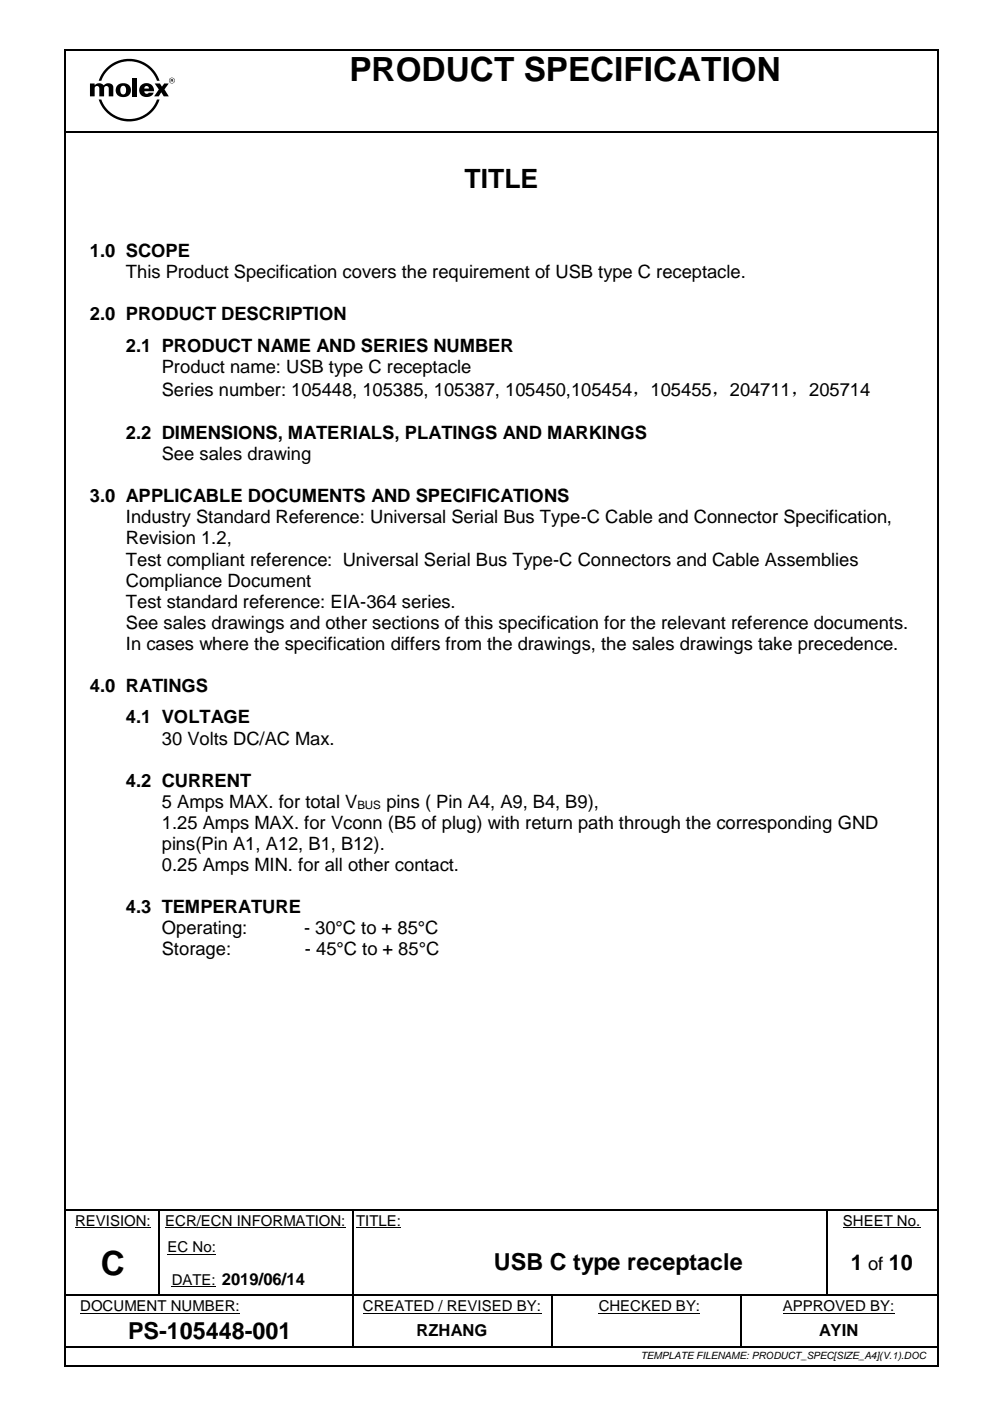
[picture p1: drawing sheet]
<svg xmlns="http://www.w3.org/2000/svg" width="210mm" height="297mm" viewBox="0 0 210 297" stroke-linecap="round" stroke-linejoin="round" font-family="sans-serif">
<defs><g id="words">
<g font-size="7.1">
<text x="74.1" y="17.2">PRODUCT SPECIFICATION</text>
<text x="21.4" y="270.1">C</text>
</g>
<text font-size="5.6" x="98.5" y="39.9">TITLE</text>
<g font-size="5">
<text x="104.7" y="269.1">USB C type receptacle</text>
<text x="27.1" y="283.8">PS-105448-001</text>
</g>
<g font-size="4.6">
<text x="180.4" y="269.2">1</text>
<text x="188.4" y="269.2">10</text>
</g>
<g font-size="3.9">
<text x="19" y="54.5">1.0 SCOPE</text>
<text x="26.7" y="59">This Product Specification covers the requirement of USB type C receptacle.</text>
<text x="19" y="67.9">2.0 PRODUCT DESCRIPTION</text>
<text x="26.7" y="74.6">2.1 PRODUCT NAME AND SERIES NUMBER</text>
<text x="34.3" y="79.1">Product name: USB type C receptacle</text>
<text x="34.3" y="83.9">Series number: 105448, 105385, 105387, 105450,105454，105455，204711，205714</text>
<text x="26.7" y="93">2.2 DIMENSIONS, MATERIALS, PLATINGS AND MARKINGS</text>
<text x="34.3" y="97.6">See sales drawing</text>
<text x="19" y="106.4">3.0 APPLICABLE DOCUMENTS AND SPECIFICATIONS</text>
<text x="26.7" y="110.9">Industry Standard Reference: Universal Serial Bus Type-C Cable and Connector Specification,</text>
<text x="26.7" y="115.4">Revision 1.2,</text>
<text x="26.7" y="119.9">Test compliant reference: Universal Serial Bus Type-C Connectors and Cable Assemblies</text>
<text x="26.7" y="124.3">Compliance Document</text>
<text x="26.7" y="128.8">Test standard reference: EIA-364 series.</text>
<text x="26.7" y="133.2">See sales drawings and other sections of this specification for the relevant reference documents.</text>
<text x="26.7" y="137.7">In cases where the specification differs from the drawings, the sales drawings take precedence.</text>
<text x="19" y="146.6">4.0 RATINGS</text>
<text x="26.7" y="153.3">4.1 VOLTAGE</text>
<text x="34.3" y="157.8">30 Volts DC/AC Max.</text>
<text x="26.7" y="166.7">4.2 CURRENT</text>
<text x="34.3" y="171.2">5 Amps MAX. for total V</text>
<text x="81.9" y="171.2">pins ( Pin A4, A9, B4, B9),</text>
<text x="34.3" y="175.6">1.25 Amps MAX. for Vconn (B5 of plug) with return path through the corresponding GND</text>
<text x="34.3" y="180.1">pins(Pin A1, A12, B1, B12).</text>
<text x="34.3" y="184.6">0.25 Amps MIN. for all other contact.</text>
<text x="26.7" y="193.4">4.3 TEMPERATURE</text>
<text x="34.3" y="197.9">Operating:</text>
<text x="64.4" y="197.9">- 30°C to + 85°C</text>
<text x="34.3" y="202.4">Storage:</text>
<text x="64.6" y="202.4">- 45°C to + 85°C</text>
<text x="184" y="269.2">of</text>
</g>
<g font-size="3.5">
<text x="88.3" y="283.2">RZHANG</text>
<text x="173.6" y="283.2">AYIN</text>
</g>
<g font-size="3.2">
<text x="15.9" y="259.8">REVISION:</text>
<text x="35" y="259.8">ECR/ECN INFORMATION:</text>
<text x="75.5" y="259.8">TITLE:</text>
<text x="178.7" y="259.8">SHEET No.</text>
<text x="35.5" y="265.3">EC No:</text>
<text x="36.4" y="272.2">DATE: 2019/06/14</text>
<text x="17" y="277.8">DOCUMENT NUMBER:</text>
<text x="76.9" y="277.8">CREATED / REVISED BY:</text>
<text x="126.9" y="277.8">CHECKED BY:</text>
<text x="165.9" y="277.8">APPROVED BY:</text>
</g>
<text font-size="2.5" x="75.8" y="171.5">BUS</text>
<text font-size="2.1" x="135.8" y="288.1">TEMPLATE FILENAME: PRODUCT_SPEC[SIZE_A4](V.1).DOC</text>
</g></defs>
<g fill="none" stroke="#000" stroke-width=".34">
<path d="M13.8 10.7v278.6M14 10.5h184.7M198.8 10.7v278.6M14 27.9h184.7M14 256.4h19.5M33.8 256.4h40.8M74.9 256.4h11.9M87.1 256.4h88.2M175.6 256.4h22.7M74.7 279.2v6.1M116.9 279.2v6.1M14 285.5h60.6"/>
<path d="M14 289.5h184.7M74.9 285.5h41.8M117.1 285.5h39.9M157.3 285.5h41"/>
</g>
<path d="M15.9 260.2h16.1M17 278.3h33.9M35 260.2h38.3M35.5 265.8h10.3M36.4 272.7h9.4M75.5 260.2h9.5M76.9 278.3h37.8M126.9 278.3h21.5M165.9 278.3h23.7M178.7 260.2h16.4" fill="none" stroke="#000" stroke-width=".21"/>
<g fill="#000">
<path d="M13.6 10.3h.4v.4h-.4z" fill-rule="evenodd"/>
<path d="M13.6 10.3h.4v.4h-.4z" fill-rule="evenodd"/>
<path d="M25.8 18.3l.1-.1a.73 .73 0 0 1 .8 .3 .73 .73 0 0 1 0 .8 .65 .65 0 0 1-.8 .7 .65 .65 0 0 1-.4-.9zM24.9 18.1a1.56 1.56 0 0 0 0 2.1 1.56 1.56 0 0 0 2 .2 1.53 1.53 0 0 0 .7-2 1.53 1.53 0 0 0-2.1-.7z" fill-rule="evenodd"/>
<path d="M22.5 14.5a6.8 6.8 0 0 1 11.3 2.6h-.5a6.3 6.3 0 0 0-5.9-4.1 6.3 6.3 0 0 0-5.9 4.1h-.6l.7-1.4z" fill-rule="evenodd"/>
<path d="M29.9 18.1a1.56 1.56 0 0 0 0 2.1 1.56 1.56 0 0 0 2.1 .2l.6-.8h-1.1a.51 .51 0 0 1-.6 .3 .51 .51 0 0 1-.3-.6h2.1a1.62 1.62 0 0 0-1-1.6 1.62 1.62 0 0 0-1.8 .4zM30.7 18.4l.4-.2a.48 .48 0 0 1 .5 .6h-1z" fill-rule="evenodd"/>
<path d="M32.8 17.7h1.1l.4 .7 .5-.7h1l-.9 1.3 .9 1.4h-1.1l-.5-.8-.6 .8h-.9l1-1.4z" fill-rule="evenodd"/>
<path d="M35.8 17.1a.65 .65 0 0 1 1.3 0 .65 .65 0 0 1-1.3 0zM35.9 17.1a.55 .55 0 0 0 1.1 0 .55 .55 0 0 0-1.1 0z" fill-rule="evenodd"/>
<path d="M36.3 16.9l.3 .1h-.3zM36.2 16.8v.6h.1v-.3l.4 .3v-.6z" fill-rule="evenodd"/>
<path d="M198.7 10.3h.3v.4h-.3z" fill-rule="evenodd"/>
<path d="M198.7 10.3h.3v.4h-.3z" fill-rule="evenodd"/>
<path d="M19.1 17.7h1v.4v-.1a1.28 1.28 0 0 1 1.9 .1 1.16 1.16 0 0 1 2 .3v2h-1v-1.7a.49 .49 0 0 0-.4-.5 .49 .49 0 0 0-.5 .5v1.7h-1v-1.7a.49 .49 0 0 0-.5-.5 .49 .49 0 0 0-.5 .5v1.7h-1z" fill-rule="evenodd"/>
<path d="M28.1 16.5h1v3.9h-1z" fill-rule="evenodd"/>
<path d="M20.9 21.1h.6a6.3 6.3 0 0 0 5.9 4.1 6.3 6.3 0 0 0 5.9-4.1h.5a6.8 6.8 0 0 1-6.4 4.6 6.8 6.8 0 0 1-6.5-4.6z" fill-rule="evenodd"/>
<path d="M33.5 256.6h.2v.2h-.2z" fill-rule="evenodd"/>
<path d="M33.5 256.2h.3v.4h-.3z" fill-rule="evenodd"/>
<path d="M74.6 256.6h.3v.2h-.3z" fill-rule="evenodd"/>
<path d="M74.6 256.2h.3v.4h-.3z" fill-rule="evenodd"/>
<path d="M86.8 256.2h.3v.4h-.3z" fill-rule="evenodd"/>
<path d="M175.3 256.6h.2v.2h-.2z" fill-rule="evenodd"/>
<path d="M175.3 256.2h.3v.4h-.3z" fill-rule="evenodd"/>
<path d="M198.3 256.2h.3v.4h-.3z" fill-rule="evenodd"/>
<path d="M198.6 256.2l.1 .4z" fill-rule="evenodd"/>
<path d="M33.5 260.6h.2v.9h-.2z" fill-rule="evenodd"/>
<path d="M33.5 267.5h.2v.9h-.2z" fill-rule="evenodd"/>
<path d="M33.5 274.4h.2v.2h-.2z" fill-rule="evenodd"/>
<path d="M45.8 274.4h.2v.2h-.2z" fill-rule="evenodd"/>
<path d="M74.6 278.7h.3v.5h-.3z" fill-rule="evenodd"/>
<path d="M74.6 260.6h.3v.9h-.3z" fill-rule="evenodd"/>
<path d="M74.6 267.5h.3v.9h-.3z" fill-rule="evenodd"/>
<path d="M74.6 274.4h.3v.5h-.3z" fill-rule="evenodd"/>
<path d="M86.8 274.4h.3v.2h-.3z" fill-rule="evenodd"/>
<path d="M116.7 278.7h.4v.5h-.4z" fill-rule="evenodd"/>
<path d="M116.8 274.6h.2v.3h-.2z" fill-rule="evenodd"/>
<path d="M116.8 274.4h.2v.2h-.2z" fill-rule="evenodd"/>
<path d="M157 274.6h.3v.3h-.3z" fill-rule="evenodd"/>
<path d="M157 274.4h.3v.2h-.3z" fill-rule="evenodd"/>
<path d="M157 278.7h.3v.5h-.3z" fill-rule="evenodd"/>
<path d="M175.3 260.6h.2v.9h-.2z" fill-rule="evenodd"/>
<path d="M175.3 267.5h.2v.9h-.2z" fill-rule="evenodd"/>
<path d="M175.3 274.4h.2v.2h-.2z" fill-rule="evenodd"/>
<path d="M13.6 289.3h.4v.4h-.4z" fill-rule="evenodd"/>
<path d="M13.6 289.3h.4v.4h-.4z" fill-rule="evenodd"/>
<path d="M74.6 285.3h.3v.3h-.3z" fill-rule="evenodd"/>
<path d="M116.7 285.3h.4v.3h-.4z" fill-rule="evenodd"/>
<path d="M157 285.3h.3v.3h-.3z" fill-rule="evenodd"/>
<path d="M198.3 285.3h.3v.3h-.3z" fill-rule="evenodd"/>
<path d="M198.5 285.3h.4v.3h-.4z" fill-rule="evenodd"/>
<path d="M198.7 289.3h.3v.4h-.3z" fill-rule="evenodd"/>
<path d="M198.7 289.3h.3v.4h-.3z" fill-rule="evenodd"/>
</g>
<g fill="none" stroke="#000" stroke-width=".25">
<path d="M33.6 256.8v3.8M74.7 256.8v3.8M175.4 256.8v3.8M14 274.5h19.5M33.6 261.5v6M33.6 268.4v6M33.7 274.5h12.1M46 274.5h28.6M74.7 261.5v6M74.7 268.4v6M74.7 274.9v3.8M74.9 274.5h11.9"/>
<path d="M87.1 274.5h29.7M116.9 274.9v3.8M117 274.5h40M157.1 274.9v3.8M157.1 279.2v6.1M157.3 274.5h18M175.4 261.5v6M175.4 268.4v6M175.5 274.5h23.2"/>
</g>
<use href="#words"/>
</svg>
